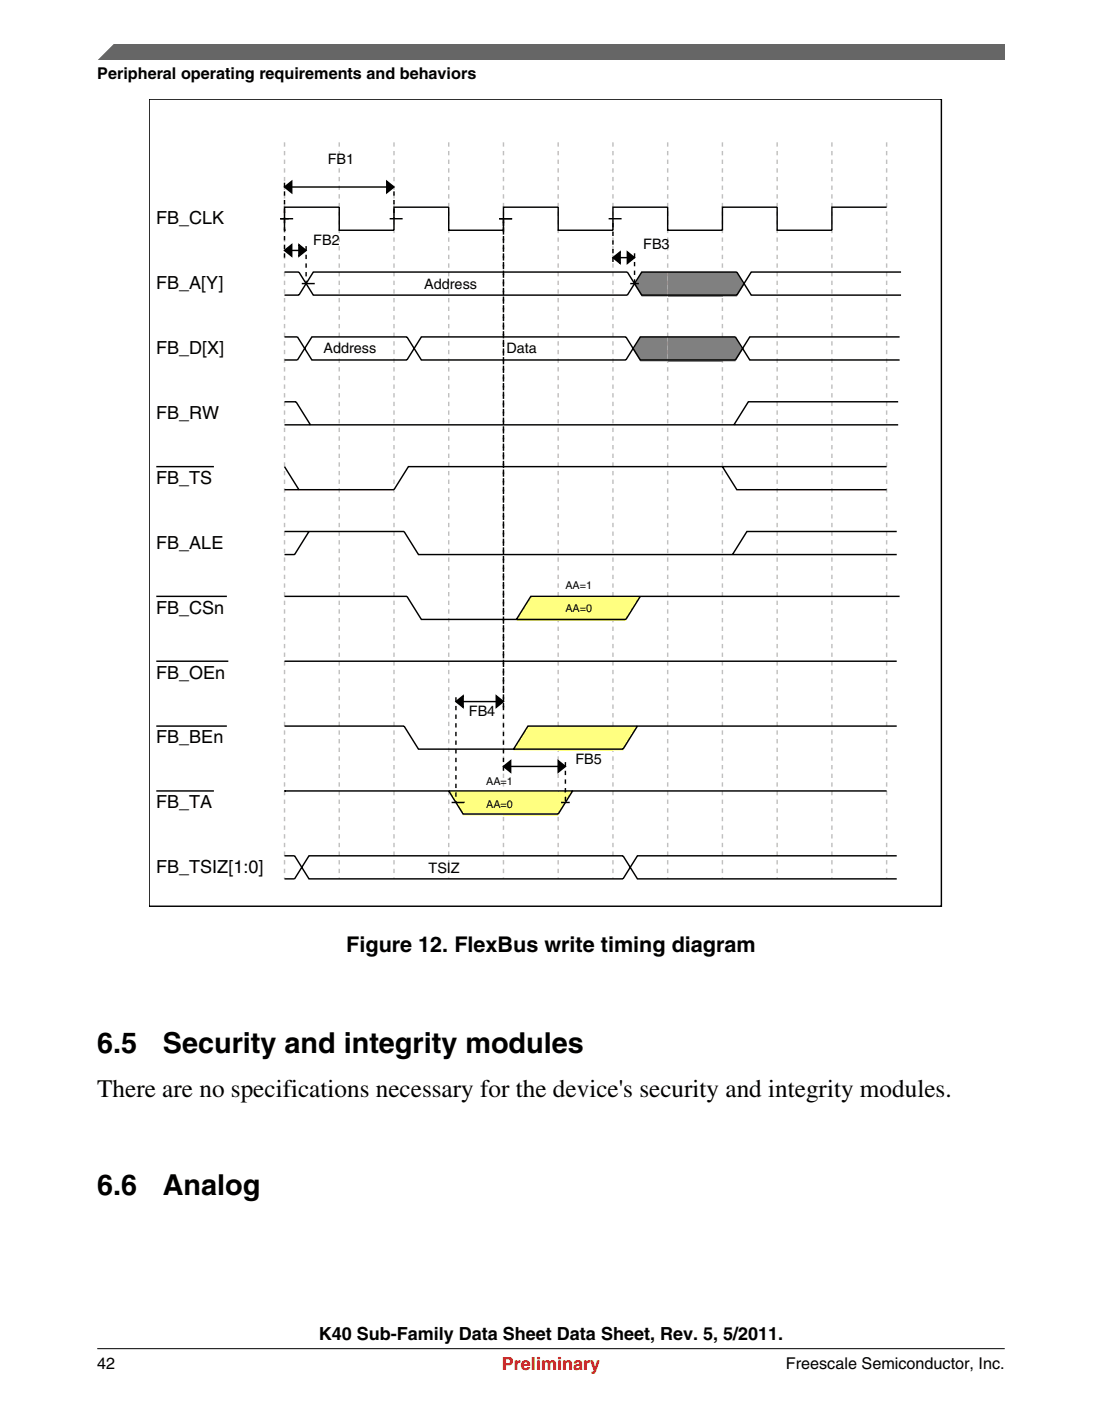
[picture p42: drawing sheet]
<svg xmlns="http://www.w3.org/2000/svg" width="216mm" height="274mm" viewBox="0 0 216 274" stroke-linecap="round" stroke-linejoin="round" font-family="sans-serif">
<defs><g id="words">
<g font-size="5.6">
<text x="19.1" y="206.2">6.5</text>
<text x="31.9" y="206.2">Security and integrity modules</text>
<text x="19.1" y="234">6.6</text>
<text x="31.9" y="234">Analog</text>
</g>
<text font-size="4.9" x="19" y="214.8">There are no specifications necessary for the device's security and integrity modules.</text>
<text font-size="4.2" x="67.8" y="186.3">Figure 12. FlexBus write timing diagram</text>
<g font-size="3.5">
<text x="30.6" y="44">FB_CLK</text>
<text x="30.6" y="56.7">FB_A[Y]</text>
<text x="30.6" y="69.4">FB_D[X]</text>
<text x="30.6" y="82.1">FB_RW</text>
<text x="30.6" y="94.8">FB_TS</text>
<text x="30.6" y="107.5">FB_ALE</text>
<text x="30.6" y="120.2">FB_CSn</text>
<text x="30.6" y="132.9">FB_OEn</text>
<text x="30.6" y="145.6">FB_BEn</text>
<text x="30.6" y="158.3">FB_TA</text>
<text x="30.6" y="171">FB_TSIZ[1:0]</text>
<text x="62.5" y="262.3">K40 Sub-Family Data Sheet Data Sheet, Rev. 5, 5/2011.</text>
</g>
<text font-size="3.5" fill="#f00" x="98.3" y="268.2">Preliminary</text>
<g font-size="3.2">
<text x="19" y="15.5">Peripheral operating requirements and behaviors</text>
<text x="19.1" y="268">42</text>
<text x="154" y="268">Freescale Semiconductor, Inc.</text>
</g>
<g font-size="2.8">
<text x="64.2" y="32.1">FB1</text>
<text x="61.4" y="47.9">FB2</text>
<text x="126" y="48.8">FB3</text>
<text x="83.1" y="56.7">Address</text>
<text x="63.4" y="69.1">Address</text>
<text x="99.2" y="69.1">Data</text>
<text x="91.9" y="140.2">FB4</text>
<text x="112.7" y="149.5">FB5</text>
<text x="84" y="171">TSIZ</text>
</g>
<g font-size="2.1">
<text x="110.8" y="115.4">AA=1</text>
<text x="110.8" y="119.9">AA=0</text>
<text x="95.2" y="153.7">AA=1</text>
<text x="95.2" y="158.3">AA=0</text>
</g>
</g></defs>
<path d="M29.2 19.4h155.2v158h-155.2z" fill="none" stroke="#000" stroke-width=".28"/>
<path d="M55.7 27.9v144.2M66.5 27.9v144.2M77.2 27.9v144.2M87.9 27.9v144.2M98.6 27.9v144.2M109.4 27.9v144.2M120.1 27.9v144.2M130.8 27.9v144.2M141.5 27.9v144.2M152.3 27.9v144.2M163 27.9v144.2M173.7 27.9v144.2" fill="none" stroke="#c0c0c0" stroke-width=".28" stroke-dasharray=".8 .8" stroke-linecap="butt"/>
<g fill="#808080">
<path d="M125.7 53.3h5.1v4.8h-5.1l-1.4-2.3z"/>
<path d="M130.8 53.3h10.7v4.8h-10.7z"/>
<path d="M141.5 53.3h2.9l1.4 2.5-1.4 2.3h-2.9z"/>
<path d="M125.4 66h5.4v4.8h-5.4l-1.4-2.3z"/>
<path d="M130.8 66h10.7v4.8h-10.7z"/>
<path d="M141.5 66h2.6l1.4 2.5-1.4 2.3h-2.6z"/>
</g>
<g fill="#ffff80">
<path d="M104 116.8h5.4v4.8h-8.2z"/>
<path d="M109.4 116.8h10.7v4.8h-10.7z"/>
<path d="M120.1 116.8h5.3l-2.8 4.8h-2.5z"/>
<path d="M103.4 142.2h6v4.8h-8.8z"/>
<path d="M109.4 142.2h10.7v4.8h-10.7z"/>
<path d="M120.1 142.2h4.8l-2.8 4.8h-2z"/>
<path d="M87.9 154.9h10.7v4.8h-7.9z"/>
<path d="M98.6 154.9h10.8v4.8h-10.8z"/>
<path d="M109.4 154.9h2.8l-2.8 4.8z"/>
</g>
<g fill="none" stroke="#000" stroke-width=".28">
<path d="M55.7 36.6l1.4-1.1v2.2zM55.7 36.6h21.5M75.8 35.5l1.4 1.1-1.4 1.1zM54.9 42.8h2.5M55.7 49l1.4-1.1v2.3zM55.7 45.1h.1M55.7 53.3h2.9l2.8 4.5h61.5l2.8-4.5h18.7l2.8 4.5h29.3M55.7 49h4.3M58.6 47.9l1.4 1.1-1.4 1.2zM59.1 55.5h2.6M76.3 42.8h2.6M97.8 42.8h2.5"/>
<path d="M119.2 42.8h2.6M120.1 50.4l1.4-1.1v2.3zM120.1 50.4h4.2M122.9 49.3l1.4 1.1-1.4 1.2zM123.5 55.5h1.7M173.7 40.6h-10.7v4.5h-10.7v-4.5h-10.8v4.5h-10.7v-4.5h-10.7v4.5h-10.7v-4.5h-10.8v4.5h-10.7v-4.5h-10.7v4.5h-10.7v-4.5h-10.8v4.5M176.5 53.3h-29.3l-2.8 4.5h-18.7l-2.8-4.5h-61.5l-2.8 4.5h-2.9M55.7 66h2.6l2.8 4.5h18.6l2.8-4.5h40.1l2.8 4.5h18.7l2.8-4.5h29.3M55.7 70.5h2.6l2.8-4.5h18.6l2.8 4.5h40.1l2.8-4.5h18.7l2.8 4.5h29.3M55.7 78.7h2.3l2.8 4.5M176 78.7h-29.4l-2.8 4.5M30.6 91.4h11.3"/>
<path d="M55.7 83.2h120.3M55.7 91.4l2.9 4.5M141.5 91.4l2.9 4.5h29.3M173.7 91.4h-93.7l-2.8 4.5h-21.5M30.6 116.8h13.9M55.7 104.1h23.5l2.8 4.5h93.7M55.7 116.8h24l2.8 4.5h40.1l2.8-4.5M60.5 104.1l-2.8 4.5h-2M175.7 104.1h-29.4l-2.8 4.5M176.2 116.8h-72.2l-2.8 4.5M30.6 129.5h14.1M55.7 129.5h120"/>
<path d="M89.3 137.4l1.4-1.2v2.3zM89.3 137.4h9.3M97.2 136.2l1.4 1.2-1.4 1.1zM30.6 142.2h13.9M30.6 154.9h11.3M55.7 142.2h23.5l2.8 4.5h40.1l2.8-4.5M55.7 154.9h.1M55.7 154.9h118M87.9 154.9l2.8 4.5h18.7l2.8-4.5M88.5 157.1h2.5M98.6 150.1h12.2M98.6 150.1l1.4-1.2v2.3z"/>
<path d="M109.4 148.9l1.4 1.2-1.4 1.1zM109.9 157.1h1.7M175.7 142.2h-72.3l-2.8 4.5M55.7 167.6h2l2.8 4.5h61.6l2.8-4.5h50.8M55.7 172.1h2l2.8-4.5h61.6l2.8 4.5h50.8"/>
</g>
<path d="M55.7 36.6l1.4-1.1v2.2zM75.8 35.5l1.4 1.1-1.4 1.1zM55.7 49l1.4-1.1v2.3zM58.6 47.9l1.4 1.1-1.4 1.2zM120.1 50.4l1.4-1.1v2.3zM122.9 49.3l1.4 1.1-1.4 1.2zM89.3 137.4l1.4-1.2v2.3zM97.2 136.2l1.4 1.2-1.4 1.1zM98.6 150.1l1.4-1.2v2.3zM109.4 148.9l1.4 1.2-1.4 1.1z" fill="#000"/>
<path d="M55.7 35.8v7M77.2 37.5v5.3M55.7 42.8v7.9M60 48.2v7.3M98.6 42.8v96.3M120.1 51.3v-8.5M124.3 49.6v5.9M89.3 136.5v20.6M98.6 150.9v-108.1M110.8 149.2v7.9" fill="none" stroke="#000" stroke-width=".28" stroke-dasharray=".8 .8" stroke-linecap="butt"/>
<path d="M19 11.7l5.7-3.1 172.2 .1v3z" fill="#666"/>
<path d="M22.5 8.6l-3.1 3.1" fill="none" stroke="#666" stroke-width=".28"/>
<path d="M19 264.1h177.8" fill="none" stroke="#000" stroke-width=".2"/>
<use href="#words"/>
</svg>
